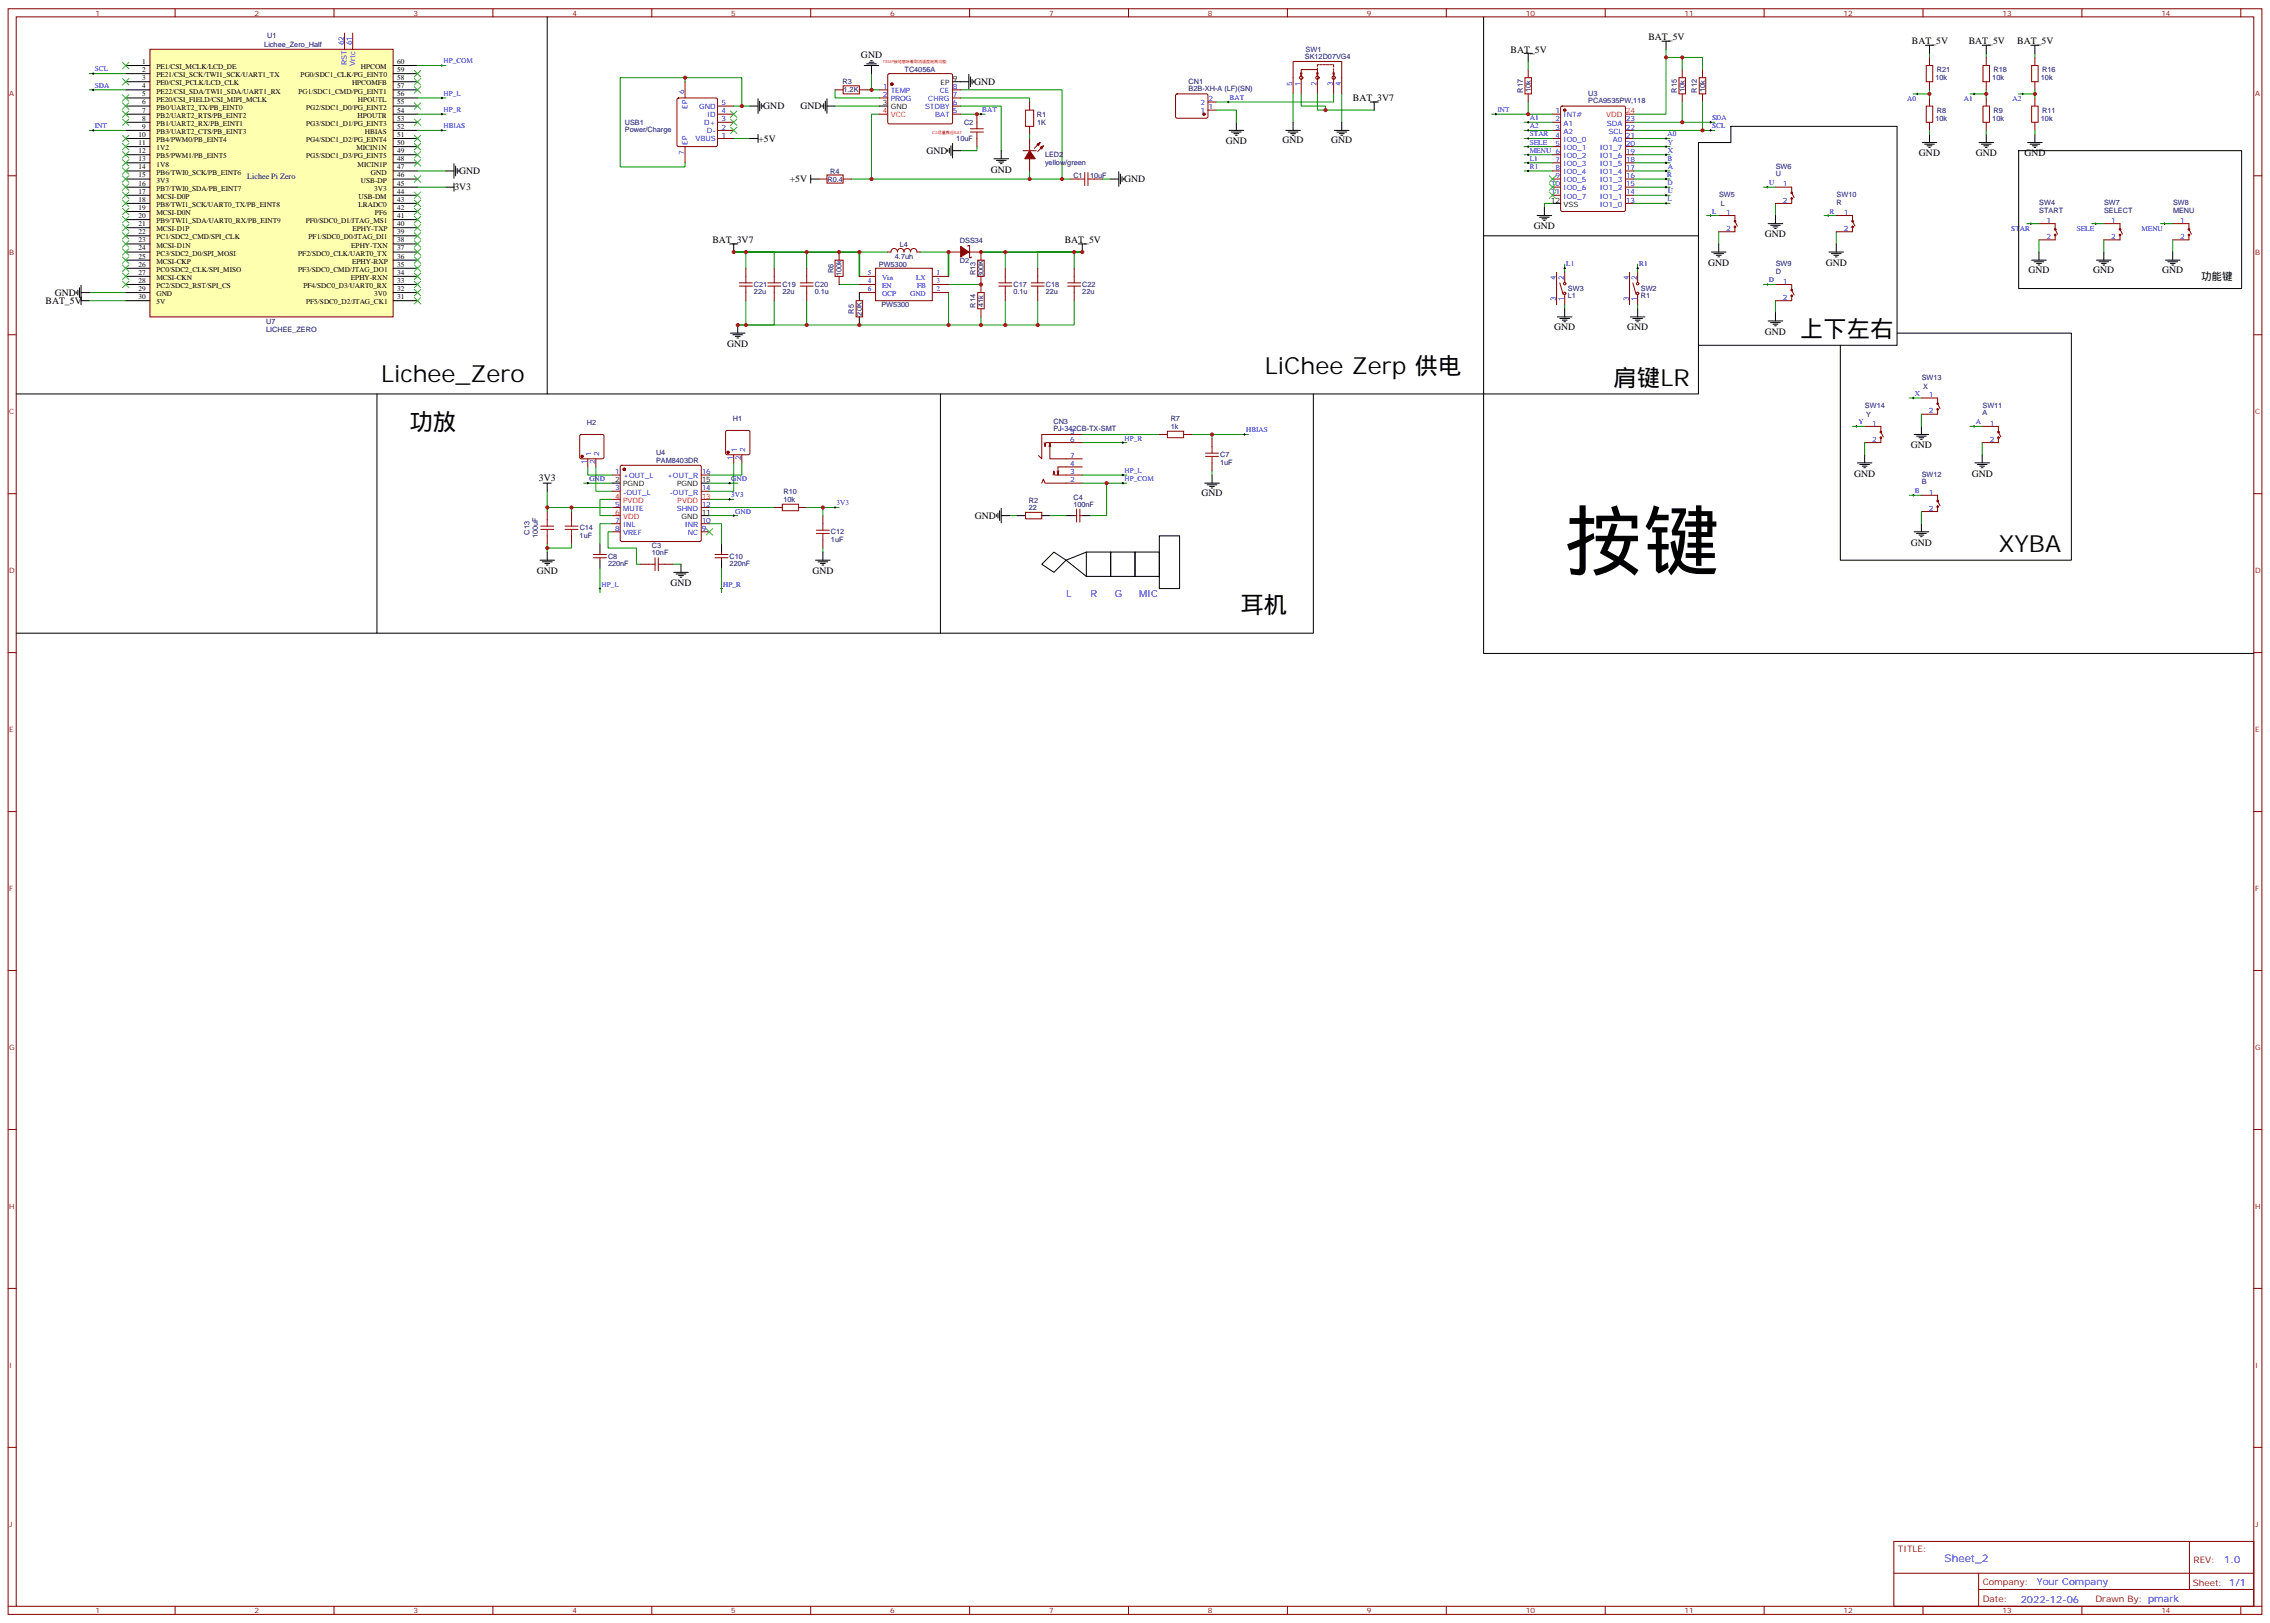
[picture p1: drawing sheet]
<svg xmlns="http://www.w3.org/2000/svg" width="988mm" height="706mm" viewBox="0 0 988 706" stroke-linecap="round" stroke-linejoin="round" font-family="sans-serif">
<defs><g id="words">
<text font-size="33.9" x="680.9" y="247.2">按键</text>
<g font-size="10.2">
<text x="783.2" y="146.7">上下左右</text>
<text x="165.8" y="166.1">Lichee_Zero</text>
<text x="550.3" y="162.6">LiChee Zerp 供电</text>
<text x="702" y="167.9">肩键LR</text>
<text x="178.2" y="187.3">功放</text>
<text x="869.6" y="240.2">XYBA</text>
<text x="539.8" y="266.6">耳机</text>
</g>
<text font-size="4.6" x="957.8" y="122">功能键</text>
<text font-size="4.6" fill="#00f" x="846.2" y="679.6">Sheet_2</text>
<g font-size="4.2">
<text x="717.3" y="17.6">BAT_5V</text>
<text x="657.3" y="22.9">BAT_5V</text>
<text x="832" y="19.4">BAT_5V</text>
<text x="856.7" y="19.4">BAT_5V</text>
<text x="877.8" y="19.4">BAT_5V</text>
<text x="374.6" y="25.3">GND</text>
<text x="423.9" y="37">GND</text>
<text x="332.1" y="47.6">GND</text>
<text x="348.4" y="47.6">GND</text>
<text x="588.7" y="44.1">BAT_3V7</text>
<text x="330" y="61.7">+5V</text>
<text x="533.4" y="62.7">GND</text>
<text x="558.1" y="62.4">GND</text>
<text x="579.3" y="62.4">GND</text>
<text x="403.1" y="66.9">GND</text>
<text x="835" y="67.7">GND</text>
<text x="859.7" y="67.7">GND</text>
<text x="880.9" y="67.7">GND</text>
<text x="199.8" y="75.8">GND</text>
<text x="431.1" y="75.2">GND</text>
<text x="197.7" y="82.9">3V3</text>
<text x="343.6" y="79.3">+5V</text>
<text x="489.1" y="79.2">GND</text>
<text x="667.5" y="99.4">GND</text>
<text x="310" y="105.8">BAT_3V7</text>
<text x="463.3" y="105.8">BAT_5V</text>
<text x="768" y="103.3">GND</text>
<text x="743.3" y="115.6">GND</text>
<text x="794.5" y="115.6">GND</text>
<text x="882.6" y="118.8">GND</text>
<text x="910.9" y="118.8">GND</text>
<text x="940.9" y="118.8">GND</text>
<text x="23.8" y="128.7">GND</text>
<text x="19.8" y="132.2">BAT_5V</text>
<text x="676.3" y="143.5">GND</text>
<text x="708" y="143.5">GND</text>
<text x="768" y="145.6">GND</text>
<text x="316.4" y="151">GND</text>
<text x="831.5" y="195">GND</text>
<text x="234.5" y="209.1">3V3</text>
<text x="806.8" y="207.4">GND</text>
<text x="858" y="207.4">GND</text>
<text x="522.8" y="215.8">GND</text>
<text x="424.2" y="225.7">GND</text>
<text x="831.5" y="237.4">GND</text>
<text x="233.5" y="249.8">GND</text>
<text x="353.5" y="249.8">GND</text>
<text x="291.8" y="255.1">GND</text>
</g>
<g font-size="4.2" fill="#00f">
<text x="463.9" y="259.6">L</text>
<text x="474.5" y="259.6">R</text>
<text x="485.1" y="259.6">G</text>
<text x="495.7" y="259.6">MIC</text>
<text x="967.9" y="679.8">1.0</text>
<text x="886.3" y="689.4">Your Company</text>
<text x="879.3" y="697.2">2022-12-06</text>
</g>
<g font-size="3.9" fill="#800">
<text x="825.9" y="675.1">TITLE:</text>
<text x="954.5" y="679.8">REV:</text>
<text x="862.8" y="689.3">Company:</text>
<text x="954.1" y="690">Sheet: 1/1</text>
<text x="862.8" y="697">Date:</text>
<text x="911.8" y="697.1">Drawn By: pmark</text>
</g>
<text font-size="3.5" fill="#000080" x="107.6" y="77.9">Lichee Pi Zero</text>
<g font-size="3.2" fill="#800">
<text x="41.6" y="6.8">1</text>
<text x="110.8" y="6.8">2</text>
<text x="179.9" y="6.8">3</text>
<text x="249.1" y="6.8">4</text>
<text x="318.2" y="6.8">5</text>
<text x="387.3" y="6.8">6</text>
<text x="456.5" y="6.8">7</text>
<text x="525.6" y="6.8">8</text>
<text x="594.8" y="6.8">9</text>
<text x="663.9" y="6.8">10</text>
<text x="733.1" y="6.8">11</text>
<text x="802.2" y="6.8">12</text>
<text x="871.4" y="6.8">13</text>
<text x="940.5" y="6.8">14</text>
<text x="4.1" y="41.9">A</text>
<text x="981.3" y="41.9">A</text>
<text x="4.1" y="111.1">B</text>
<text x="981.3" y="111.1">B</text>
<text x="4.1" y="180.2">C</text>
<text x="981.3" y="180.2">C</text>
<text x="4.1" y="249.3">D</text>
<text x="981.3" y="249.3">D</text>
<text x="4.1" y="318.5">E</text>
<text x="981.3" y="318.5">E</text>
<text x="4.1" y="387.6">F</text>
<text x="981.3" y="387.6">F</text>
<text x="4.1" y="456.8">G</text>
<text x="981.3" y="456.8">G</text>
<text x="4.1" y="525.9">H</text>
<text x="981.3" y="525.9">H</text>
<text x="4.1" y="595.1">I</text>
<text x="981.3" y="595.1">I</text>
<text x="4.1" y="664.2">J</text>
<text x="981.3" y="664.2">J</text>
<text x="41.6" y="701.8">1</text>
<text x="110.8" y="701.8">2</text>
<text x="179.9" y="701.8">3</text>
<text x="249.1" y="701.8">4</text>
<text x="318.2" y="701.8">5</text>
<text x="387.3" y="701.8">6</text>
<text x="456.5" y="701.8">7</text>
<text x="525.6" y="701.8">8</text>
<text x="594.8" y="701.8">9</text>
<text x="663.9" y="701.8">10</text>
<text x="733.1" y="701.8">11</text>
<text x="802.2" y="701.8">12</text>
<text x="871.4" y="701.8">13</text>
<text x="940.5" y="701.8">14</text>
</g>
<g font-size="3.2" fill="#000080">
<text x="116.3" y="16.6">U1</text>
<text x="115" y="20.4">Lichee_Zero_Half</text>
<text x="568.1" y="22.5">SW1</text>
<text x="567.8" y="25.7">SK12D07VG4</text>
<text x="393.6" y="31.4">TC4056A</text>
<text x="842.2" y="34.9">10k</text>
<text x="842.8" y="31.4">R21</text>
<text x="866.9" y="34.9">10k</text>
<text x="867.5" y="31.4">R18</text>
<text x="888.1" y="34.9">10k</text>
<text x="888.7" y="31.4">R16</text>
<text x="366.6" y="36.7">R3</text>
<text x="367.1" y="40.2">1.2K</text>
<text x="517.2" y="39.8">B2B-XH-A (LF)(SN)</text>
<text x="517.2" y="36.6">CN1</text>
<text x="662.6" y="40.3" transform="rotate(-90 662.6 40.3)">R17</text>
<text x="666.1" y="40" transform="rotate(-90 666.1 40)">10k</text>
<text x="691.1" y="41.7">U3</text>
<text x="729.6" y="40.3" transform="rotate(-90 729.6 40.3)">R15</text>
<text x="733.1" y="40" transform="rotate(-90 733.1 40)">10k</text>
<text x="738.4" y="40.3" transform="rotate(-90 738.4 40.3)">R12</text>
<text x="742" y="40" transform="rotate(-90 742 40)">10k</text>
<text x="691.1" y="44.9">PCA9535PW,118</text>
<text x="451.2" y="50.8">R1</text>
<text x="842.2" y="52.5">10k</text>
<text x="842.8" y="49">R8</text>
<text x="866.9" y="52.5">10k</text>
<text x="867.5" y="49">R9</text>
<text x="888.1" y="52.5">10k</text>
<text x="888.7" y="49">R11</text>
<text x="271.9" y="57.6">Power/Charge</text>
<text x="271.9" y="54.3">USB1</text>
<text x="419.5" y="54.3">C2</text>
<text x="451.3" y="54.3">1K</text>
<text x="416.1" y="61.4">10uF</text>
<text x="454.7" y="71.6">yellow/green</text>
<text x="454.7" y="68.4">LED2</text>
<text x="361.3" y="75.5">R4</text>
<text x="467.1" y="77.3">C1</text>
<text x="474.3" y="77.3">10uF</text>
<text x="772.7" y="76.7">U</text>
<text x="772.7" y="73.5">SW6</text>
<text x="360" y="79.1">R0.4</text>
<text x="748" y="85.8">SW5</text>
<text x="748.7" y="89.7">L</text>
<text x="799.2" y="89">R</text>
<text x="799.2" y="85.8">SW10</text>
<text x="887.4" y="89.4">SW4</text>
<text x="915.6" y="89.4">SW7</text>
<text x="945.6" y="89.4">SW8</text>
<text x="887.4" y="92.5">START</text>
<text x="915.6" y="92.5">SELECT</text>
<text x="945.6" y="92.5">MENU</text>
<text x="391.5" y="107.2">L4</text>
<text x="417.7" y="105.8">DSS34</text>
<text x="389.4" y="112.5">4.7uh</text>
<text x="362.7" y="118.8" transform="rotate(-90 362.7 118.8)">R6</text>
<text x="382.4" y="116.1">PW5300</text>
<text x="417.7" y="114.3">D2</text>
<text x="424.4" y="119.7" transform="rotate(-90 424.4 119.7)">R13</text>
<text x="772.7" y="119">D</text>
<text x="772.7" y="115.8">SW9</text>
<text x="328.1" y="124.9">C21</text>
<text x="340.4" y="124.9">C19</text>
<text x="354.5" y="124.9">C20</text>
<text x="366.2" y="120.2" transform="rotate(-90 366.2 120.2)">100k</text>
<text x="428" y="120.6" transform="rotate(-90 428 120.6)">300K</text>
<text x="441" y="124.9">C17</text>
<text x="455.1" y="124.9">C18</text>
<text x="471" y="124.9">C22</text>
<text x="328.1" y="128.1">22u</text>
<text x="340.4" y="128.1">22u</text>
<text x="354.5" y="128.1">0.1u</text>
<text x="441" y="128.1">0.1u</text>
<text x="455.1" y="128.1">22u</text>
<text x="471" y="128.1">22u</text>
<text x="682.3" y="129.8">L1</text>
<text x="682.3" y="126.7">SW3</text>
<text x="714" y="129.8">R1</text>
<text x="714" y="126.7">SW2</text>
<text x="371.6" y="136.4" transform="rotate(-90 371.6 136.4)">R5</text>
<text x="375.1" y="137.3" transform="rotate(-90 375.1 137.3)">20K</text>
<text x="383.5" y="133.7">PW5300</text>
<text x="424.4" y="133.8" transform="rotate(-90 424.4 133.8)">R14</text>
<text x="428" y="133.5" transform="rotate(-90 428 133.5)">41k</text>
<text x="115.8" y="141.1">U7</text>
<text x="115.8" y="144.3">LICHEE_ZERO</text>
<text x="836.2" y="165.2">SW13</text>
<text x="836.8" y="169">X</text>
<text x="811.5" y="177.6">SW14</text>
<text x="862.7" y="177.6">SW11</text>
<text x="255.4" y="184.7">H2</text>
<text x="318.9" y="183">H1</text>
<text x="458.4" y="184.3">CN3</text>
<text x="509.4" y="183.3">R7</text>
<text x="812.1" y="181.4">Y</text>
<text x="862.7" y="180.7">A</text>
<text x="458.4" y="187.4">PJ-342CB-TX-SMT</text>
<text x="509.4" y="186.5">1k</text>
<text x="285.5" y="201.4">PAM8403DR</text>
<text x="285.5" y="198.1">U4</text>
<text x="530.9" y="202.2">1uF</text>
<text x="530.9" y="198.9">C7</text>
<text x="836.2" y="207.5">SW12</text>
<text x="340.9" y="215.1">R10</text>
<text x="836.2" y="210.7">B</text>
<text x="340.9" y="218.3">10k</text>
<text x="447.7" y="221.8">22</text>
<text x="447.7" y="218.6">R2</text>
<text x="467.1" y="220.4">100nF</text>
<text x="467.1" y="217.3">C4</text>
<text x="230.4" y="232.6" transform="rotate(-90 230.4 232.6)">C13</text>
<text x="252.2" y="233.9">1uF</text>
<text x="252.2" y="230.7">C14</text>
<text x="361.6" y="232.5">C12</text>
<text x="234" y="234.2" transform="rotate(-90 234 234.2)">100uF</text>
<text x="283.6" y="238.4">C3</text>
<text x="361.6" y="235.7">1uF</text>
<text x="264.6" y="243.1">C8</text>
<text x="283.7" y="241.6">10nF</text>
<text x="317.5" y="243.1">C10</text>
<text x="264.6" y="246.2">220nF</text>
<text x="317.5" y="246.2">220nF</text>
</g>
<g font-size="3.2" fill="#00f">
<text x="149.6" y="19.7" transform="rotate(-90 149.6 19.7)">62</text>
<text x="153.1" y="19.7" transform="rotate(-90 153.1 19.7)">61</text>
<text x="151" y="28.5" transform="rotate(-90 151 28.5)">RST</text>
<text x="154.5" y="28.6" transform="rotate(-90 154.5 28.6)">Vrtc</text>
<text x="193" y="27.6">HP_COM</text>
<text x="41.3" y="31.1">SCL</text>
<text x="41.3" y="38.2">SDA</text>
<text x="193" y="41.7">HP_L</text>
<text x="297.7" y="40.9" transform="rotate(-90 297.7 40.9)">6</text>
<text x="384.1" y="38.7">1</text>
<text x="387.6" y="40.5">TEMP</text>
<text x="409" y="40.5">CE</text>
<text x="414.7" y="38.7">8</text>
<text x="562.3" y="37.6" transform="rotate(-90 562.3 37.6)">5</text>
<text x="565.9" y="37.6" transform="rotate(-90 565.9 37.6)">1</text>
<text x="572.9" y="37.6" transform="rotate(-90 572.9 37.6)">2</text>
<text x="580" y="37.6" transform="rotate(-90 580 37.6)">3</text>
<text x="583.5" y="37.6" transform="rotate(-90 583.5 37.6)">4</text>
<text x="299.2" y="47.2" transform="rotate(-90 299.2 47.2)">EP</text>
<text x="304.2" y="47.2">GND</text>
<text x="314" y="45.8">5</text>
<text x="384.1" y="42.3">2</text>
<text x="387.6" y="44">PROG</text>
<text x="402.5" y="47.6">STDBY</text>
<text x="403.9" y="44">CHRG</text>
<text x="414.7" y="45.8">6</text>
<text x="414.7" y="42.3">7</text>
<text x="522.3" y="45.8">2</text>
<text x="525.8" y="47.6">1</text>
<text x="525.8" y="44">2</text>
<text x="535" y="43.5">BAT</text>
<text x="829.9" y="43.9">A0</text>
<text x="854.6" y="43.9">A1</text>
<text x="875.7" y="43.9">A2</text>
<text x="193" y="48.8">HP_R</text>
<text x="307.7" y="50.7">ID</text>
<text x="314" y="52.8">3</text>
<text x="314" y="49.3">4</text>
<text x="406.9" y="51.1">BAT</text>
<text x="414.7" y="49.3">5</text>
<text x="427.4" y="48.7">BAT</text>
<text x="522.3" y="49.3">1</text>
<text x="651.6" y="48.8">INT</text>
<text x="665.7" y="52.3">A1</text>
<text x="676.9" y="49.3">1</text>
<text x="676.9" y="52.8">2</text>
<text x="680.4" y="51.1">INT#</text>
<text x="707.5" y="52.8">23</text>
<text x="745.1" y="52.3">SDA</text>
<text x="41.3" y="55.8">INT</text>
<text x="193" y="55.8">HBIAS</text>
<text x="306.5" y="54.3">D+</text>
<text x="307.6" y="57.8">D-</text>
<text x="314" y="59.9">1</text>
<text x="314" y="56.4">2</text>
<text x="665.7" y="55.8">A2</text>
<text x="665.7" y="59.4">STAR</text>
<text x="676.9" y="56.4">3</text>
<text x="676.9" y="59.9">4</text>
<text x="680.4" y="54.6">A1</text>
<text x="680.4" y="58.1">A2</text>
<text x="699.2" y="54.6">SDA</text>
<text x="699.9" y="58.1">SCL</text>
<text x="707.5" y="59.9">21</text>
<text x="707.5" y="56.4">22</text>
<text x="725.7" y="59.4">A0</text>
<text x="745.1" y="55.8">SCL</text>
<text x="299.2" y="63.1" transform="rotate(-90 299.2 63.1)">EP</text>
<text x="302.7" y="61.3">VBUS</text>
<text x="665.7" y="62.9">SELE</text>
<text x="676.9" y="63.4">5</text>
<text x="680.4" y="61.7">IO0_0</text>
<text x="680.4" y="65.2">IO0_1</text>
<text x="696.1" y="65.2">IO1_7</text>
<text x="701.8" y="61.7">A0</text>
<text x="707.5" y="63.4">20</text>
<text x="725.8" y="62.9">Y</text>
<text x="297.7" y="67.6" transform="rotate(-90 297.7 67.6)">7</text>
<text x="665.7" y="70">L1</text>
<text x="665.7" y="66.4">MENU 6</text>
<text x="676.9" y="70.5">7</text>
<text x="680.4" y="68.7">IO0_2</text>
<text x="696.1" y="68.7">IO1_6</text>
<text x="707.5" y="70.5">18</text>
<text x="707.5" y="67">19</text>
<text x="725.7" y="70">B</text>
<text x="725.7" y="66.4">X</text>
<text x="665.7" y="73.5">R1</text>
<text x="676.9" y="74">8</text>
<text x="676.9" y="77.5">9</text>
<text x="680.4" y="72.2">IO0_3</text>
<text x="680.4" y="75.8">IO0_4</text>
<text x="696.1" y="75.8">IO1_4</text>
<text x="696.1" y="72.2">IO1_5</text>
<text x="707.5" y="77.5">16</text>
<text x="707.5" y="74">17</text>
<text x="725.5" y="77">R</text>
<text x="725.7" y="73.5">A</text>
<text x="674.9" y="81.1">10</text>
<text x="680.4" y="79.3">IO0_5</text>
<text x="680.4" y="82.8">IO0_6</text>
<text x="696.1" y="82.8">IO1_2</text>
<text x="696.1" y="79.3">IO1_3</text>
<text x="707.5" y="81.1">15</text>
<text x="725.7" y="80.5">D</text>
<text x="769.8" y="80.5">U</text>
<text x="775.9" y="81.1">1</text>
<text x="674.9" y="84.6">11</text>
<text x="680.4" y="86.4">IO0_7</text>
<text x="696.1" y="89.9">IO1_0</text>
<text x="696.1" y="86.4">IO1_1</text>
<text x="707.5" y="88.1">13</text>
<text x="707.5" y="84.6">14</text>
<text x="725.7" y="87.6">L</text>
<text x="725.7" y="84.1">U</text>
<text x="775.9" y="88.1">2</text>
<text x="745.1" y="92.9">L</text>
<text x="751.2" y="93.4">1</text>
<text x="796.1" y="92.9">R</text>
<text x="802.3" y="93.4">1</text>
<text x="751.2" y="100.5">2</text>
<text x="802.3" y="100.5">2</text>
<text x="875.2" y="100.4">STAR</text>
<text x="890.5" y="96.9">1</text>
<text x="903.7" y="100.4">SELE</text>
<text x="918.7" y="96.9">1</text>
<text x="931.8" y="100.4">MENU</text>
<text x="948.7" y="96.9">1</text>
<text x="890.5" y="104">2</text>
<text x="918.7" y="104">2</text>
<text x="948.7" y="104">2</text>
<text x="377.6" y="119.5">5</text>
<text x="407.5" y="119.5">1</text>
<text x="681.6" y="115.8">L1</text>
<text x="713.3" y="115.8">R1</text>
<text x="377.6" y="123">4</text>
<text x="383.8" y="121.8">Vin</text>
<text x="383.8" y="125.3">EN</text>
<text x="398.6" y="121.8">LX</text>
<text x="399" y="125.3">FB</text>
<text x="407.5" y="123">3</text>
<text x="677" y="122" transform="rotate(-90 677 122)">4</text>
<text x="680.5" y="122" transform="rotate(-90 680.5 122)">2</text>
<text x="708.7" y="122" transform="rotate(-90 708.7 122)">4</text>
<text x="712.3" y="122" transform="rotate(-90 712.3 122)">2</text>
<text x="769.8" y="122.9">D</text>
<text x="775.9" y="123.4">1</text>
<text x="377.6" y="126.6">6</text>
<text x="383.8" y="128.9">OCP</text>
<text x="396" y="128.9">GND</text>
<text x="407.5" y="126.6">2</text>
<text x="677" y="131.1" transform="rotate(-90 677 131.1)">3</text>
<text x="680.5" y="131.1" transform="rotate(-90 680.5 131.1)">1</text>
<text x="708.7" y="131.1" transform="rotate(-90 708.7 131.1)">3</text>
<text x="712.3" y="131.1" transform="rotate(-90 712.3 131.1)">1</text>
<text x="775.9" y="130.5">2</text>
<text x="833.3" y="172.3">X</text>
<text x="839.4" y="172.8">1</text>
<text x="839.4" y="179.8">2</text>
<text x="808.7" y="184.6">Y</text>
<text x="814.7" y="185.1">1</text>
<text x="859.7" y="184.6">A</text>
<text x="865.8" y="185.1">1</text>
<text x="465.7" y="188.7">5</text>
<text x="489.3" y="191.7">HP_R</text>
<text x="542.2" y="188.1">HBIAS</text>
<text x="320.7" y="196.5" transform="rotate(-90 320.7 196.5)">1</text>
<text x="324.2" y="196.5" transform="rotate(-90 324.2 196.5)">2</text>
<text x="465.7" y="192.2">6</text>
<text x="814.7" y="192.2">2</text>
<text x="865.8" y="192.2">2</text>
<text x="255.4" y="201.8" transform="rotate(-90 255.4 201.8)">1</text>
<text x="257.2" y="198.3" transform="rotate(-90 257.2 198.3)">1</text>
<text x="258.9" y="201.8" transform="rotate(-90 258.9 201.8)">2</text>
<text x="260.7" y="198.3" transform="rotate(-90 260.7 198.3)">2</text>
<text x="318.9" y="200" transform="rotate(-90 318.9 200)">1</text>
<text x="322.4" y="200" transform="rotate(-90 322.4 200)">2</text>
<text x="465.7" y="199.2">7</text>
<text x="465.7" y="202.8">4</text>
<text x="256.5" y="209.3">GND</text>
<text x="267.7" y="206.3">1</text>
<text x="271.2" y="208.1">+OUT_L</text>
<text x="290.3" y="208.1">+OUT_R</text>
<text x="305.3" y="206.3">16</text>
<text x="318.2" y="209.3">GND</text>
<text x="465.7" y="206.3">3</text>
<text x="465.7" y="209.8">2</text>
<text x="489.3" y="209.3">HP_COM</text>
<text x="489.3" y="205.8">HP_L</text>
<text x="267.7" y="213.4">3</text>
<text x="271.2" y="215.1">-OUT_L</text>
<text x="291.4" y="215.1">-OUT_R</text>
<text x="305.3" y="213.4">14</text>
<text x="833.3" y="214.6">B</text>
<text x="839.4" y="215.1">1</text>
<text x="267.7" y="220.4">5</text>
<text x="305.3" y="220.4">12</text>
<text x="318.2" y="216.4">3V3</text>
<text x="364.1" y="219.9">3V3</text>
<text x="267.7" y="227.5">7</text>
<text x="271.2" y="222.2">MUTE</text>
<text x="294.5" y="222.2">SHND</text>
<text x="305.3" y="227.5">10</text>
<text x="320" y="223.4">GND</text>
<text x="839.4" y="222.2">2</text>
<text x="267.7" y="231">8</text>
<text x="271.2" y="229.2">INL</text>
<text x="271.2" y="232.8">VREF</text>
<text x="297.9" y="229.2">INR</text>
<text x="299.3" y="232.8">NC</text>
<text x="305.3" y="231">9</text>
<text x="261.8" y="255.2">HP_L</text>
<text x="314.7" y="255.2">HP_R</text>
</g>
<g font-size="3.2">
<text x="61.9" y="27.8">1</text>
<text x="172.8" y="27.8">60</text>
<text x="61.9" y="31.3">2</text>
<text x="61.9" y="34.9">3</text>
<text x="68.1" y="30.1">PE1/CSI_MCLK/LCD_DE</text>
<text x="68.1" y="33.6">PE21/CSI_SCK/TWI1_SCK/UART1_TX</text>
<text x="130.8" y="33.6">PG0/SDC1_CLK/PG_EINT0</text>
<text x="157" y="30.1">HPCOM</text>
<text x="172.8" y="34.9">58</text>
<text x="172.8" y="31.3">59</text>
<text x="414.7" y="35.2">9</text>
<text x="61.9" y="38.4">4</text>
<text x="61.9" y="41.9">5</text>
<text x="68.1" y="37.2">PE0/CSI_PCLK/LCD_CLK</text>
<text x="68.1" y="40.7">PE22/CSI_SDA/TWI1_SDA/UART1_RX</text>
<text x="129.9" y="40.7">PG1/SDC1_CMD/PG_EINT1</text>
<text x="153.2" y="37.2">HPCOMFB</text>
<text x="172.8" y="41.9">56</text>
<text x="172.8" y="38.4">57</text>
<text x="409.3" y="37">EP</text>
<text x="61.9" y="45.4">6</text>
<text x="68.1" y="44.2">PE20/CSI_FIELD/CSI_MIPI_MCLK</text>
<text x="68.1" y="47.7">PB0/UART2_TX/PB_EINT0</text>
<text x="133.3" y="47.7">PG2/SDC1_D0/PG_EINT2</text>
<text x="155.8" y="44.2">HPOUTL</text>
<text x="172.8" y="45.4">55</text>
<text x="384.1" y="45.8">3</text>
<text x="387.6" y="47.6">GND</text>
<text x="61.9" y="49">7</text>
<text x="61.9" y="52.5">8</text>
<text x="68.1" y="51.3">PB2/UART2_RTS/PB_EINT2</text>
<text x="155.6" y="51.3">HPOUTR</text>
<text x="172.8" y="52.5">53</text>
<text x="172.8" y="49">54</text>
<text x="60.3" y="59.6">10</text>
<text x="61.9" y="56">9</text>
<text x="68.1" y="54.8">PB1/UART2_RX/PB_EINT1</text>
<text x="68.1" y="58.3">PB3/UART2_CTS/PB_EINT3</text>
<text x="133.3" y="54.8">PG3/SDC1_D1/PG_EINT3</text>
<text x="158.8" y="58.3">HBIAS</text>
<text x="172.8" y="59.6">51</text>
<text x="172.8" y="56">52</text>
<text x="60.3" y="63.1">11</text>
<text x="68.1" y="61.8">PB4/PWM0/PB_EINT4</text>
<text x="68.1" y="65.4">1V2</text>
<text x="133.3" y="61.8">PG4/SDC1_D2/PG_EINT4</text>
<text x="155.1" y="65.4">MICIN1N</text>
<text x="172.8" y="63.1">50</text>
<text x="60.3" y="66.6">12</text>
<text x="60.3" y="70.1">13</text>
<text x="68.1" y="68.9">PB5/PWM1/PB_EINT5</text>
<text x="133.3" y="68.9">PG5/SDC1_D3/PG_EINT5</text>
<text x="172.8" y="70.1">48</text>
<text x="172.8" y="66.6">49</text>
<text x="60.3" y="73.7">14</text>
<text x="60.3" y="77.2">15</text>
<text x="68.1" y="72.4">1V8</text>
<text x="68.1" y="76">PB6/TWI0_SCK/PB_EINT6</text>
<text x="155.6" y="72.4">MICIN1P</text>
<text x="161.4" y="76">GND</text>
<text x="172.8" y="77.2">46</text>
<text x="172.8" y="73.7">47</text>
<text x="60.3" y="80.7">16</text>
<text x="68.1" y="79.5">3V3</text>
<text x="68.1" y="83">PB7/TWI0_SDA/PB_EINT7</text>
<text x="157" y="79.5">USB-DP</text>
<text x="162.8" y="83">3V3</text>
<text x="172.8" y="80.7">45</text>
<text x="60.3" y="84.3">17</text>
<text x="60.3" y="87.8">18</text>
<text x="68.1" y="86.5">MCSI-D0P</text>
<text x="156" y="86.5">USB-DM</text>
<text x="172.8" y="87.8">43</text>
<text x="172.8" y="84.3">44</text>
<text x="674.9" y="88.1">12</text>
<text x="680.4" y="89.9">VSS</text>
<text x="60.3" y="91.3">19</text>
<text x="60.3" y="94.8">20</text>
<text x="68.1" y="90.1">PB8/TWI1_SCK/UART0_TX/PB_EINT8</text>
<text x="68.1" y="93.6">MCSI-D0N</text>
<text x="156" y="90.1">LRADC0</text>
<text x="163.2" y="93.6">PF6</text>
<text x="172.8" y="94.8">41</text>
<text x="172.8" y="91.3">42</text>
<text x="60.3" y="98.4">21</text>
<text x="60.3" y="101.9">22</text>
<text x="68.1" y="97.1">PB9/TWI1_SDA/UART0_RX/PB_EINT9</text>
<text x="68.1" y="100.7">MCSI-D1P</text>
<text x="133" y="97.1">PF0/SDC0_D1/JTAG_MS1</text>
<text x="153.4" y="100.7">EPHY-TXP</text>
<text x="172.8" y="101.9">39</text>
<text x="172.8" y="98.4">40</text>
<text x="60.3" y="105.4">23</text>
<text x="68.1" y="104.2">PC1/SDC2_CMD/SPI_CLK</text>
<text x="68.1" y="107.7">MCSI-D1N</text>
<text x="134.3" y="104.2">PF1/SDC0_D0/JTAG_DI1</text>
<text x="152.8" y="107.7">EPHY-TXN</text>
<text x="172.8" y="105.4">38</text>
<text x="60.3" y="108.9">24</text>
<text x="60.3" y="112.5">25</text>
<text x="68.1" y="111.2">PC3/SDC2_D0/SPI_MOSI</text>
<text x="129.8" y="111.2">PF2/SDC0_CLK/UART0_TX</text>
<text x="172.8" y="112.5">36</text>
<text x="172.8" y="108.9">37</text>
<text x="60.3" y="116">26</text>
<text x="60.3" y="119.5">27</text>
<text x="68.1" y="114.8">MCSI-CKP</text>
<text x="68.1" y="118.3">PC0/SDC2_CLK/SPI_MISO</text>
<text x="129.7" y="118.3">PF3/SDC0_CMD/JTAG_DO1</text>
<text x="153.2" y="114.8">EPHY-RXP</text>
<text x="172.8" y="119.5">34</text>
<text x="172.8" y="116">35</text>
<text x="60.3" y="123.1">28</text>
<text x="68.1" y="121.8">MCSI-CKN</text>
<text x="68.1" y="125.3">PC2/SDC2_RST/SPI_CS</text>
<text x="132.1" y="125.3">PF4/SDC0_D3/UART0_RX</text>
<text x="152.7" y="121.8">EPHY-RXN</text>
<text x="172.8" y="123.1">33</text>
<text x="60.3" y="126.6">29</text>
<text x="60.3" y="130.1">30</text>
<text x="68.1" y="128.9">GND</text>
<text x="162.8" y="128.9">3V0</text>
<text x="172.8" y="130.1">31</text>
<text x="172.8" y="126.6">32</text>
<text x="68.1" y="132.4">5V</text>
<text x="133.2" y="132.4">PF5/SDC0_D2/JTAG_CK1</text>
<text x="267.7" y="209.8">2</text>
<text x="305.3" y="209.8">15</text>
<text x="271.2" y="211.6">PGND</text>
<text x="294.7" y="211.6">PGND</text>
<text x="296.6" y="225.7">GND</text>
<text x="305.3" y="223.9">11</text>
</g>
<g font-size="3.2" fill="#f00">
<text x="384.1" y="49.3">4</text>
<text x="387.6" y="51.1">VCC</text>
<text x="699" y="51.1">VDD</text>
<text x="707.5" y="49.3">24</text>
<text x="267.7" y="216.9">4</text>
<text x="271.2" y="218.7">PVDD</text>
<text x="294.9" y="218.7">PVDD</text>
<text x="305.3" y="216.9">13</text>
<text x="267.7" y="223.9">6</text>
<text x="271.2" y="225.7">VDD</text>
</g>
<g font-size="1.8" fill="#f00">
<text x="384.2" y="27.4">TEMP接地意味着取消温度检测功能</text>
<text x="405.7" y="58.5">C2尽量靠近BAT</text>
</g>
</g></defs>
<g fill="none" stroke="#870000" stroke-width=".44">
<path d="M3.5 3.8h980.7v698.5h-980.7zM7.1 7.3h973.6v691.5h-973.6zM76.2 3.8v3.5M145.3 3.8v3.5M214.5 3.8v3.5M283.6 3.8v3.5M352.8 3.8v3.5M421.9 3.8v3.5M491.1 3.8v3.5M560.2 3.8v3.5M629.4 3.8v3.5M698.5 3.8v3.5"/>
<path d="M767.6 3.8v3.5M836.8 3.8v3.5M905.9 3.8v3.5M975.1 3.8v3.5M298.1 35.6v7M363.4 39.1h3.5M373.9 39.1h3.6M382.8 39.1h3.5M386.5 32.2h27.8l.2 21-.2 .5-27.3 .2-.5-.2-.2-21zM414.5 39.1h3.5M565.9 31.7l.3 1.4M566.2 33.8v7.1"/>
<path d="M566.6 31.7l-.4 1.4M572.9 31.7l.4 1.4M573.3 29.6v.7M573.3 33.8v7.1M573.6 31.7l-.3 1.4v-2.8h-7.1v2.8M574 28.2h-.7v.7M574.3 28.2h1.1M575.7 28.2h1.1M577.1 28.2h1.1M578.6 28.2h1M580 28.2h.3v1M580 31.7l.3 1.4"/>
<path d="M580.3 29.9v.7M580.3 31v.7M580.3 33.8v7.1M580.7 31.7l-.4 1.4v-1.1M665 30.3v3.5M732 30.3v3.5M740.8 30.3v3.5M839.6 25v3.5M839.6 35.6v3.5M864.3 25v3.5M864.3 35.6v3.5M885.5 25v3.5"/>
<path d="M885.5 35.6v3.5M294.8 42.8h17.2l.2 20.3-.2 .5-16.7 .2-.5-.3-.2-20.2zM312.2 49.7h7.1M312.2 46.1h7.1M312.2 56.7h7.1M312.2 53.2h7.1M382.8 42.6h3.5M414.5 42.6h3.5M414.5 49.7h3.5M414.5 46.1h3.5M425.1 49.7v3.5M448 44.4v3.5"/>
<path d="M448 55v3.5M511.8 41.1h13.6l.2 9.9-.7 .4h-12.9l-.5-.7v-9.1zM525.6 47.9h3.6M525.6 44.4h3.6M562.7 40.9v-14.2h21.1v14.2M665 40.9v3.5M675.6 49.7h3.5M675.6 56.7h3.5M675.6 53.2h3.5M679.3 46.3l27.3-.2 .7 .5v44.7l-.4 .6-27.1 .1-.6-.5-.1-44.7zM707.3 56.7h3.5M707.3 53.2h3.5"/>
<path d="M732 40.9v3.5M740.8 40.9v3.5M3.5 76.5h3.6M298.1 63.8v7M312.2 60.3h7.1M356.3 77.9h3.5M366.9 77.9h3.5M425.1 60.3v3.5M445.2 65.5h5.6M448 60.3v5.2M448 69.1v5.3M452.6 62l-2.5 2.5"/>
<path d="M454 63.4l-2.4 2.5M465.7 77.9h3.5M476.2 77.9h3.6M675.6 77.9h3.5M675.6 60.3h3.5M675.6 63.8h3.5M675.6 67.3h3.5M675.6 70.8h3.5M675.6 74.4h3.5M707.3 77.9h3.5M707.3 60.3h3.5M707.3 63.8h3.5"/>
<path d="M707.3 67.3h3.5M707.3 70.8h3.5M707.3 74.4h3.5M980.7 76.5h3.5M675.6 81.4h3.5M675.6 84.9h3.5M707.3 81.4h3.5M707.3 84.9h3.5M707.3 88.5h3.5M887.2 97.3h7.1v2.5l1 2.1M915.5 97.3h7v2.5l1.1 2.1M945.4 97.3h7.1v2.5l1.1 2.1"/>
<path d="M324.6 116.7v6.3M336.9 116.7v6.3M351 116.7v6.3M363.4 113.2h3.5v7h-3.5zM365.1 109.6v3.6M381 116.7h24.7v14.1h-24.7zM390.5 109.6a1.41 1.41 0 0 0-1.4-1.5 1.41 1.41 0 0 0-1.4 1.5h-1.4M390.5 109.6a1.41 1.41 0 0 1 1.4-1.5 1.41 1.41 0 0 1 1.4 1.5 1.43 1.43 0 0 1 1.5-1.5 1.43 1.43 0 0 1 1.4 1.5 1.4 1.4 0 0 1 1.4-1.5 1.4 1.4 0 0 1 1.4 1.5M399 109.6h1.4M412.7 109.6h5.3M421.2 107.2v-.4h.7v5.3h.7v-.3M421.6 109.6h5.3v3.6"/>
<path d="M425.4 113.2h2.9v7h-2.9zM437.4 116.7v6.3M451.6 116.7v6.3M467.4 116.7v6.3M677.3 118.5v14.1M680.9 118.5v4.2M709.1 118.5v14.1M712.6 118.5v4.2M894.3 101.9v2.5h-7.1M922.5 101.9v2.5h-7M952.5 101.9v2.5h-7.1M321.7 124.5h5.7"/>
<path d="M321.7 123h5.7M324.6 124.5v6.3M334.1 124.5h5.6M334.1 123h5.6M336.9 124.5v6.3M348.2 124.5h5.6M348.2 123h5.6M351 124.5v6.3M365.1 120.2v3.6M372.5 130.8h2.9v7.1h-2.9zM373.9 120.2h7.1M373.9 123.8h7.1"/>
<path d="M373.9 127.3h7.1M405.7 120.2h7M405.7 123.8h7M405.7 127.3h7M425.4 127.3h2.9v7h-2.9zM426.9 120.2v7.1M426.9 134.3v3.6M434.6 124.5h5.7M434.6 123h5.7M437.4 124.5v6.3M448.7 124.5h5.7M448.7 123h5.7"/>
<path d="M451.6 124.5v6.3M464.6 124.5h5.7M464.6 123h5.7M467.4 124.5v6.3M678.7 123l1.5 5M680.9 128.3v4.3M710.5 123l1.4 5M712.6 128.3v4.3M3.5 145.6h3.6M980.7 145.6h3.5M454.4 192.5l.3 1.8 .4-1.8h15.9M456.5 194.3l.3-1.4v6.7h14.2"/>
<path d="M456.8 192.5l.4 1.8M471 189h-17.7v10.6l-1.4-1.4M527.4 190.8v3.5M3.5 214.8h3.6M453.3 210.2l.7-1.8 .7 1.8h16.3M458.3 206.7l.3-1.8 .4 1.8h12M460 204.9l.4 1.8M471 203.1h-10.6v3.6l.3-1.8M527.4 201.4v3.5M980.7 214.8h3.5M3.5 283.9h3.6M980.7 283.9h3.5"/>
<path d="M3.5 353.1h3.6M980.7 353.1h3.5M3.5 422.2h3.6M980.7 422.2h3.5M3.5 491.3h3.6M980.7 491.3h3.5M3.5 560.5h3.6M980.7 560.5h3.5M3.5 629.6h3.6M980.7 629.6h3.5M824.1 670.6h156.6v28.2h-156.6zM952.7 670.6v20.9"/>
<path d="M3.5 698.8h3.6M76.2 698.8v3.5M145.3 698.8v3.5M214.5 698.8v3.5M283.6 698.8v3.5M352.8 698.8v3.5M421.9 698.8v3.5M491.1 698.8v3.5M560.2 698.8v3.5M629.4 698.8v3.5M698.5 698.8v3.5M767.6 698.8v3.5"/>
<path d="M824.1 684.4h156.5M836.8 698.8v3.5M861 691.5h119.6M861 684.4v14.1M905.9 698.8v3.5M975.1 698.8v3.5M980.7 698.8h3.5"/>
<circle cx="566.2" cy="33.8" r=".71"/>
<circle cx="573.3" cy="33.8" r=".71"/>
<circle cx="580.3" cy="33.8" r=".71"/>
<circle cx="894.3" cy="99.8" r=".35"/>
<circle cx="922.5" cy="99.8" r=".35"/>
<circle cx="952.5" cy="99.8" r=".35"/>
<circle cx="894.3" cy="102.2" r=".35"/>
<circle cx="922.5" cy="102.2" r=".35"/>
<circle cx="952.5" cy="102.2" r=".35"/>
<circle cx="680.9" cy="127.6" r=".53"/>
<circle cx="680.9" cy="123.4" r=".53"/>
<circle cx="712.6" cy="127.6" r=".53"/>
<circle cx="712.6" cy="123.4" r=".53"/>
</g>
<g fill="none" stroke="#008700" stroke-width=".44">
<path d="M298.1 35.6v-1.8h-28.2v38.8h28.2v-1.8M298.1 33.8h24.7v12.3M363.4 39.1v3.5h19.4M377.5 39.1h5.3M379.2 32v7.1M418 39.1h44.1v38.8M665 26.7v3.6M725 21.4v28.3h-14.2M725 25h15.8v5.3M732 25v5.3M839.6 23.2v1.8M864.3 23.2v1.8"/>
<path d="M885.5 23.2v1.8M319.3 46.1h7M363.4 46.1h19.4M382.8 49.7h-3.6v28.2h86.5M418 42.6h30v1.8M418 49.7h10.6M418 46.1h17.7v19.4M448 58.5v1.8M529.2 47.9h8.8v5.3M562.7 40.9v12.3M566.2 40.9v5.2h10.6v1.8M573.3 40.9v7h24.7"/>
<path d="M580.3 40.9v3.5h-51.1M583.8 40.9v12.3M649.1 49.7h26.5M663.2 53.2h12.4M663.2 56.7h12.4M665 44.4v5.3M710.8 53.2h35.3M710.8 56.7h35.3M732 44.4v8.8M740.8 44.4v12.3M832.6 40.9h7M857.2 40.9h7.1"/>
<path d="M878.4 40.9h7.1M319.3 60.3h7M370.4 77.9h8.8M425.1 63.8v1.7h-7.1M448 74.4v3.5M479.8 77.9h3.5M663.2 60.3h12.4M663.2 63.8h12.4M663.2 67.3h12.4M663.2 70.8h12.4M663.2 74.4h12.4M710.8 60.3h15.9"/>
<path d="M710.8 67.3h15.9M710.8 74.4h15.9M710.8 77.9h15.9M710.8 63.8h15.9M710.8 70.8h15.9M675.6 88.5h-3.6v1.7M710.8 84.9h15.9M710.8 81.4h15.9M710.8 88.5h15.9M319.3 109.6h17.6v7.1M324.6 109.6v7.1M351 109.6v7.1"/>
<path d="M373.9 109.6h12.4M400.4 109.6h12.3M437.4 109.6v7.1M467.4 109.6v7.1M471 109.6h-19.4v7.1M680.9 114.9v3.6M712.6 114.9v3.6M887.2 104.4v5.2M915.5 104.4v5.2M945.4 104.4v5.2M324.6 130.8v10.6M336.9 130.8v10.6h-15.9h91.7"/>
<path d="M351 130.8v10.6M365.1 123.8h8.8M412.7 127.3v14.1h14.2v-3.5M412.7 123.8h14.2M437.4 130.8v10.6M451.6 130.8v10.6M467.4 130.8v10.6h-40.5M471 192.5h19.4M471 189h33.5M518.6 189h24.7M527.4 189v1.8M471 210.2h19.4"/>
<path d="M471 206.7h19.4M481.5 210.2v14.1h-5.3M527.4 204.9v1.8M439.2 224.3h3.5"/>
</g>
<g fill="none" stroke="#000" stroke-width=".44">
<path d="M238.1 7.3v164.1h-231M645.6 7.3v164.1h-407.5M723.2 17.9h3.5M725 17.9v3.5M837.8 19.7h3.6M839.6 19.7v3.5M862.5 19.7h3.6M864.3 19.7v3.5M883.7 19.7h3.5M885.5 19.7v3.5M376.1 28.5h6.3M377.1 27.8h4.3"/>
<path d="M378.2 27.1h2.1M378.9 26.4h.7M379.2 28.5v3.5M414.5 35.6h7.1M421.6 32.4v6.3M422.3 33.4v4.3M423 34.5v2.1M423.7 35.2v.7M663.2 23.2h3.5M665 23.2v3.5M326.3 46.1h3.5M329.8 43v6.3"/>
<path d="M329.8 58.5v3.5M330.6 44v4.3M331.3 45.1v2.1M332 45.8v.7M357.7 45.8v.7M358.4 45.1v2.1M359.1 44v4.3M359.8 46.1h3.6M359.8 43v6.3M382.8 46.1h3.5M426.5 49.7h.7M426.9 49.3v.7"/>
<path d="M534.1 44.4h.7M534.5 44v.7M534.8 56.7h6.4M535.9 57.4h4.2M536.9 58.1h2.1M537.6 58.8h.7M538 53.2v3.5M559.5 56.7h6.4M560.6 57.4h4.2M561.6 58.1h2.1M562.3 58.8h.7M562.7 53.2v3.5"/>
<path d="M580.7 56.7h6.3M581.7 57.4h4.3M582.8 58.1h2.1M583.5 58.8h.7M583.8 53.2v3.5M596.2 44.4h3.5M598 44.4v3.5M650.5 49.7h.7M650.9 49.3v.7M664.6 56.7h.7M664.6 53.2h.7M665 52.8v.8"/>
<path d="M665 56.4v.7M665 59.9v.7M725 59.9v.7M744 56.7h.7M744 53.2h.7M744.4 52.8v.8M744.4 56.4v.7M834 40.9h.7M834.3 40.5v.7M839.6 58.5v3.5M858.7 40.9h.7M859 40.5v.7"/>
<path d="M864.3 58.5v3.5M879.8 40.9h.7M880.2 40.5v.7M885.5 58.5v3.5M326.3 60.3h3.5M352.8 77.9h3.5M352.8 76.1v3.6M412.4 65.2v.7M413.1 64.5v2.1M413.8 63.4v4.3M414.5 65.5h3.5M414.5 62.4v6.3"/>
<path d="M432.5 69.1h6.4M433.6 69.8h4.2M434.6 70.5h2.1M435.3 71.2h.7M435.7 65.5v3.6M483.3 77.9h3.5M486.8 74.7v6.4M487.5 75.8v4.2M488.2 76.8v2.2M488.9 77.5v.7M664.6 60.3h.7M664.6 74.4h.7"/>
<path d="M664.6 67.3h.7M664.6 70.8h.7M664.6 63.8h.7M665 63.4v.7M665 67v.7M665 70.5v.7M665 74v.7M724.6 77.9h.7M724.6 60.3h.7M724.6 74.4h.7M724.6 67.3h.7M724.6 70.8h.7"/>
<path d="M725 67v.7M725 70.5v.7M725 74v.7M725 77.5v.7M836.4 62h6.4M837.5 62.7h4.2M838.6 63.4h2.1M839.3 64.1h.7M861.1 62h6.4M862.2 62.7h4.2M863.2 63.4h2.2M864 64.1h.7"/>
<path d="M882.3 62h6.3M883.4 62.7h4.2M884.4 63.4h2.1M885.1 64.1h.7M668.9 93.8h6.3M669.9 94.5h4.3M671 95.2h2.1M671.7 95.9h.7M672 90.2v3.6M675.6 88.5h3.5M724.6 88.5h.7M724.6 81.4h.7"/>
<path d="M724.6 84.9h.7M725 81.1v.7M725 84.6v.7M725 88.1v.7M744 93.8h.7M744.4 93.4v.7M768.7 81.4h.7M769.1 81.1v.7M795.2 93.8h.7M795.5 93.4v.7M883.4 97.3h.7M883.7 96.9v.7"/>
<path d="M911.6 97.3h.7M911.9 96.9v.7M941.6 97.3h.7M941.9 96.9v.7M317.5 106.1h3.5M319.3 106.1v3.5M469.2 106.1h3.5M471 106.1v3.5M884.1 113.2h6.3M885.1 113.9h4.3M886.2 114.6h2.1M886.9 115.3h.7"/>
<path d="M887.2 109.6v3.6M912.3 113.2h6.3M913.3 113.9h4.3M914.4 114.6h2.1M915.1 115.3h.7M915.5 109.6v3.6M942.3 113.2h6.3M943.3 113.9h4.3M944.4 114.6h2.1M945.1 115.3h.7M945.4 109.6v3.6M373.9 127.3v3.5"/>
<path d="M373.9 137.9v3.5M768.7 123.8h.7M769.1 123.4v.7M317.9 144.9h6.3M318.9 145.6h4.2M320 146.3h2.1M320.7 147h.7M321 141.4v3.5M164 171.4v104h-156.9M409.2 171.4v104h-245.2M571.5 171.4v104h-162.3M832.2 173.1h.7"/>
<path d="M832.6 172.8v.7M488.2 192.5h.7M488.6 192.2v.7M541.2 189h.7M541.5 188.7v.7M807.5 185.5h.7M807.9 185.1v.7M858.7 185.5h.7M859 185.1v.7M488.2 210.2h.7M488.2 206.7h.7M488.6 206.3v.7"/>
<path d="M488.6 209.8v.7M524.2 210.2h6.4M525.3 210.9h4.2M526.3 211.6h2.2M527 212.3h.8M527.4 206.7v3.5M832.2 215.5h.7M832.6 215.1v.7M433.6 223.9v.7M434.3 223.2v2.2M435 222.2v4.2M435.7 221.1v6.4"/>
<path d="M435.7 224.3h3.5M504.5 233.1h8.8v22.9h-8.8zM453.3 245.5l5.3-5.3 5.3 3.5-5.3 5.3zM472.7 240.2h10.6v10.6h-10.6zM472.7 240.2l-8.8 3.5 8.8 7.1M483.3 240.2h10.6v10.6h-10.6zM493.9 240.2h10.6v10.6h-10.6z"/>
</g>
<g fill="none" stroke="#a10000" stroke-width=".44">
<path d="M366.9 37.3h7v3.6h-7zM663.6 33.8h2.8v7.1h-2.8zM730.6 33.8h2.8v7.1h-2.8zM739.4 33.8h2.8v7.1h-2.8zM838.2 28.5h2.8v7.1h-2.8zM862.9 28.5h2.8v7.1h-2.8zM884.1 28.5h2.8v7.1h-2.8zM422.3 56h5.6M422.3 57.4h5.6M425.1 53.2v2.8M425.1 57.4v2.9M446.3 47.9h3.5v7.1h-3.5z"/>
<path d="M359.8 76.1h7.1v3.6h-7.1zM469.2 77.9h2.8M472 75.1v5.6M473.4 75.1v5.6M473.4 77.9h2.8M524.6 198.5h5.6M524.6 197.1h5.6M527.4 194.3v2.8M527.4 198.5v2.9"/>
</g>
<g fill="#870000" stroke="#870000" stroke-width=".44">
<path d="M448 65.5l2.5 3.6h-4.6z"/>
<path d="M452.6 64.1l1.4-.7-.7 1.4z"/>
<path d="M451.2 62.7l1.4-.7-.7 1.4z"/>
<path d="M418 107.2l3.6 2.4-3.6 2.2z"/>
<circle cx="388.1" cy="36.6" r=".53"/>
<circle cx="523.9" cy="49.7" r=".53"/>
<circle cx="680.9" cy="47.9" r=".53"/>
</g>
<path d="M382.8 49.7h3.5M707.3 49.7h3.5" fill="none" stroke="#f00" stroke-width=".44"/>
<path d="M317.9 48.3l2.8 2.8M317.9 51.8l2.8 2.8M317.9 55.3l2.8 2.8M320.7 48.3l-2.8 2.8M320.7 51.8l-2.8 2.8M320.7 55.3l-2.8 2.8M674.2 76.5l2.8 2.8M677 76.5l-2.8 2.8M674.2 80l2.8 2.8M674.2 83.5l2.8 2.9M677 80l-2.8 2.8M677 83.5l-2.8 2.9" fill="none" stroke="#3c3" stroke-width=".44"/>
<path d="M319.3 109.6h54.6v10.6M412.7 109.6v10.6M426.9 109.6h44.1" fill="none" stroke="#008700" stroke-width=".71"/>
<path d="M65.2 21.5h105.9v116.4h-105.9z" fill="#ffffb0" stroke="#800000" stroke-width=".44"/>
<g fill="none" stroke="#000" stroke-width=".44">
<path d="M40.2 32h.7M40.2 39.1h.7M40.6 31.7v.7M40.6 38.7v.7M54.7 28.5h10.6M54.7 32h10.6M54.7 35.6h10.6M54.7 39.1h10.6M171.1 28.5h10.6M171.1 32h10.6M171.1 35.6h10.6M171.1 39.1h10.6"/>
<path d="M191.9 28.5h.7M192.3 28.2v.7M40.2 56.7h.7M40.6 56.4v.7M54.7 42.6h10.6M54.7 46.1h10.6M54.7 49.7h10.6M54.7 53.2h10.6M54.7 56.7h10.6M171.1 42.6h10.6M171.1 46.1h10.6M171.1 49.7h10.6"/>
<path d="M171.1 53.2h10.6M171.1 56.7h10.6M191.9 42.6h.7M191.9 49.7h.7M191.9 56.7h.7M192.3 42.3v.7M192.3 49.3v.7M192.3 56.4v.7M54.7 60.3h10.6M54.7 63.8h10.6M54.7 67.3h10.6M54.7 70.8h10.6"/>
<path d="M54.7 74.4h10.6M54.7 77.9h10.6M171.1 60.3h10.6M171.1 63.8h10.6M171.1 67.3h10.6M171.1 70.8h10.6M171.1 74.4h10.6M171.1 77.9h10.6M194 74.4h3.6M197.6 71.2v6.3M197.6 79.7v3.5M198.3 72.2v4.3"/>
<path d="M199 73.3v2.1M199.7 74v.7M724.6 63.8h.7M725 63.4v.7M739.1 62h14.1v-7h72.3v95.2h-86.4zM878.4 65.5h97v60h-97zM54.7 81.4h10.6M54.7 84.9h10.6M54.7 88.5h10.6M54.7 92h10.6M54.7 95.5h10.6M54.7 99.1h10.6"/>
<path d="M171.1 81.4h10.6M171.1 84.9h10.6M171.1 88.5h10.6M171.1 92h10.6M171.1 95.5h10.6M171.1 99.1h10.6M194 81.4h3.6M769.4 97.3h6.4M770.5 98h4.2M771.5 98.7h2.1M772.2 99.4h.7M772.6 93.8v3.5"/>
<path d="M54.7 102.6h10.6M54.7 106.1h10.6M54.7 109.6h10.6M54.7 113.2h10.6M54.7 116.7h10.6M171.1 102.6h10.6M171.1 106.1h10.6M171.1 109.6h10.6M171.1 113.2h10.6M171.1 116.7h10.6M645.6 102.6h93.5M680.5 116.7h.7"/>
<path d="M680.9 116.3v.8M712.3 116.7h.7M712.6 116.3v.8M744.7 109.6h6.4M745.8 110.3h4.2M746.8 111.1h2.1M747.5 111.8h.7M747.9 106.1v3.5M795.9 109.6h6.3M796.9 110.3h4.3M798 111.1h2.1M798.7 111.8h.7"/>
<path d="M799 106.1v3.5M33.2 126.9v.7M33.9 126.2v2.1M34.6 125.2v4.2M35.3 127.3h3.5M35.3 130.8h3.5M35.3 124.1v8.5M54.7 120.2h10.6M54.7 123.8h10.6M54.7 127.3h10.6M54.7 130.8h10.6M171.1 120.2h10.6"/>
<path d="M171.1 123.8h10.6M171.1 127.3h10.6M171.1 130.8h10.6M677.7 137.9h6.3M678.7 138.6h4.3M679.8 139.3h2.1M680.5 140h.7M680.9 134.3v3.6M709.4 137.9h6.4M710.5 138.6h4.2M711.6 139.3h2.1M712.3 140h.7"/>
<path d="M712.6 134.3v3.6M769.4 139.6h6.4M772.6 136.1v3.5M739.1 150.2v21.2h-93.5v112.9h335.1M770.5 140.3h4.2M771.5 141h2.1M772.2 141.7h.7M825.5 144.9h75.8v98.8h-100.5v-93.5M811.4 197.8v3.6M832.9 189h6.4M834 189.7h4.2M835 190.4h2.1"/>
<path d="M835.7 191.1h.7M836.1 185.5v3.5M862.5 197.8v3.6M236.4 210.2h3.5M238.1 210.2v3.5M255.4 210.2h.7M255.8 209.8v.7M266.3 210.2h3.6M305.2 210.2h3.5M317.1 210.2h.8M317.1 217.2h.8M317.5 209.8v.7"/>
<path d="M317.5 216.9v.7M808.2 201.4h6.4M809.3 202.1h4.2M810.3 202.8h2.1M811 203.5h.7M859.4 201.4h6.3M860.4 202.1h4.3M861.5 202.8h2.1M862.2 203.5h.7M261.1 236.6v3.6M305.2 224.3h3.5M314 236.6v3.6"/>
<path d="M318.9 224.3h.7M319.3 223.9v.7M363 220.8h.7M363.4 220.4v.7M442.7 224.3h3.6M453.3 224.3h3.5M463.9 224.3h3.5M471 224.3h3.5M832.9 231.4h6.4M834 232.1h4.2M835 232.8h2.1M835.7 233.5h.7"/>
<path d="M836.1 227.8v3.6M234.9 243.7h6.4M236 244.4h4.2M237.1 245.1h2.1M237.8 245.8h.7M238.1 240.2v3.5M260.7 256h.7M261.1 243.7v3.5M261.1 255.7v.7M293.2 249h6.3M294.2 249.7h4.2M295.3 250.4h2.1"/>
<path d="M296 251.1h.7M296.3 245.5v3.5M313.6 256h.7M314 243.7v3.5M314 255.7v.7M354.9 243.7h6.3M356 244.4h4.2M357 245.1h2.1M357.7 245.8h.7M358.1 240.2v3.5"/>
</g>
<g fill="none" stroke="#870000" stroke-width=".44">
<path d="M149.9 14.4v7M153.5 14.4v7M839.6 42.6v3.5M839.6 53.2v3.5M864.3 42.6v3.5M864.3 53.2v3.5M885.5 42.6v3.5M885.5 53.2v3.5M747.9 93.8h7v2.4l1.1 2.2M754.9 98.4v2.4h-7M772.6 81.4h7v2.5l1.1 2.1M779.6 86v2.5h-7"/>
<path d="M799 93.8h7.1v2.4l1.1 2.2M806.1 98.4v2.4h-7.1M772.6 123.8h7v2.4l1.1 2.1M779.6 128.3v2.5h-7M836.1 173.1h7v2.5l1.1 2.1M843.1 177.7v2.5h-7M252.5 189.2h10.1l.2 9.7-.2 .5-9.7 .2-.5-.2-.2-9.7zM255.8 199.6v3.5M259.3 199.6v3.5M316 187.5h10.1l.2 9.6-.2 .5-9.7 .2-.5-.2-.2-9.6zM319.3 197.8v3.6M322.8 197.8v3.6"/>
<path d="M504.5 189h3.5M515.1 189h3.5M811.4 185.5h7v2.5l1.1 2.1M818.4 190.1v2.4h-7M862.5 185.5h7.1v2.5l1.1 2.1M869.6 190.1v2.4h-7.1M266.3 206.7h3.6M266.3 213.7h3.6M270.1 202.6h34.8l.3 32.3-.3 .5-34.3 .2-.5-.2-.2-32.3zM305.2 206.7h3.5M305.2 213.7h3.5M836.1 215.5h7v2.4l1.1 2.2"/>
<path d="M238.1 222.5v3.6M238.1 233.1v3.5M248.7 222.5v3.6M248.7 233.1v3.5M266.3 220.8h3.6M266.3 227.8h3.6M266.3 231.4h3.6M305.2 220.8h3.5M305.2 227.8h3.5M305.2 231.4h3.5M336.9 220.8h3.5M347.5 220.8h3.5"/>
<path d="M358.1 224.3v3.5M358.1 234.9v3.5M446.3 222.9h7v2.8h-7zM467.4 224.3h1.1M468.5 221.5v5.6M469.9 221.5v5.6M469.9 224.3h1.1M843.1 220.1v2.4h-7M258.2 242.6h5.7M258.2 241.2h5.7M261.1 240.2v1M261.1 242.6v1.1"/>
<path d="M278.7 245.5h3.5M289.3 245.5h3.5M311.1 242.6h5.7M311.1 241.2h5.7M314 240.2v1M314 242.6v1.1"/>
<circle cx="754.9" cy="98.7" r=".35"/>
<circle cx="754.9" cy="96.2" r=".35"/>
<circle cx="779.6" cy="86.4" r=".35"/>
<circle cx="779.6" cy="83.9" r=".35"/>
<circle cx="806.1" cy="98.7" r=".35"/>
<circle cx="806.1" cy="96.2" r=".35"/>
<circle cx="779.6" cy="128.7" r=".35"/>
<circle cx="779.6" cy="126.2" r=".35"/>
<circle cx="843.1" cy="175.6" r=".35"/>
<circle cx="843.1" cy="178.1" r=".35"/>
<circle cx="818.4" cy="188" r=".35"/>
<circle cx="818.4" cy="190.4" r=".35"/>
<circle cx="869.6" cy="190.4" r=".35"/>
<circle cx="869.6" cy="188" r=".35"/>
<circle cx="843.1" cy="217.9" r=".35"/>
<circle cx="843.1" cy="220.4" r=".35"/>
</g>
<g fill="none" stroke="#008700" stroke-width=".44">
<path d="M38.8 32h15.9M38.8 39.1h15.9M181.7 28.5h12.3M839.6 39.1v3.5M864.3 39.1v3.5M885.5 39.1v3.5M38.8 56.7h15.9M181.7 42.6h12.3M181.7 49.7h12.3M181.7 56.7h12.3M839.6 56.7v1.8M864.3 56.7v1.8"/>
<path d="M885.5 56.7v1.8M181.7 74.4h12.3M181.7 81.4h12.3M742.6 93.8h5.3M767.3 81.4h5.3M772.6 88.5v5.3M793.7 93.8h5.3M881.9 97.3h5.3M910.2 97.3h5.3M940.2 97.3h5.2M747.9 100.8v5.3M799 100.8v5.3"/>
<path d="M38.8 130.8h15.9M38.8 127.3h15.9M680.9 132.6v1.7M712.6 132.6v1.7M767.3 123.8h5.3M772.6 130.8v5.3M830.8 173.1h5.3M806.1 185.5h5.3M811.4 192.5v5.3M836.1 180.2v5.3M857.2 185.5h5.3M862.5 192.5v5.3"/>
<path d="M238.1 213.7v8.8M254 210.2h12.3M255.8 203.1v3.6h10.5M259.3 203.1v10.6h7M266.3 217.2h-5.2v7.1h5.2M308.7 217.2h10.6M308.7 210.2h12.3M319.3 201.4v12.3h-10.6M322.8 201.4v5.3h-14.1M830.8 215.5h5.3M238.1 236.6v3.6M238.1 220.8h28.2"/>
<path d="M248.7 236.6v1.8h-10.6M248.7 220.8v1.7M266.3 231.4h-1.7v7h12.3v7.1h1.8M266.3 227.8h-5.2v8.8M308.7 227.8h5.3v8.8M308.7 224.3h12.3M308.7 220.8h28.2M351 220.8h14.1M358.1 220.8v3.5M358.1 238.4v1.8M456.8 224.3h7.1M474.5 224.3h1.7"/>
<path d="M836.1 222.5v5.3M261.1 247.2v10.6M292.8 245.5h3.5M314 247.2v10.6"/>
</g>
<g fill="none" stroke="#3c3" stroke-width=".44">
<path d="M53.3 27.1l2.8 2.8M53.3 34.1l2.8 2.9M56.1 27.1l-2.8 2.8M56.1 34.1l-2.8 2.9M180.3 30.6l2.8 2.8M180.3 37.7l2.8 2.8M180.3 34.1l2.8 2.9M183.1 30.6l-2.8 2.8M183.1 37.7l-2.8 2.8M183.1 34.1l-2.8 2.9M53.3 41.2l2.8 2.8M53.3 44.7l2.8 2.9"/>
<path d="M53.3 48.3l2.8 2.8M53.3 51.8l2.8 2.8M53.3 58.8l2.8 2.9M56.1 41.2l-2.8 2.8M56.1 44.7l-2.8 2.9M56.1 48.3l-2.8 2.8M56.1 51.8l-2.8 2.8M56.1 58.8l-2.8 2.9M180.3 44.7l2.8 2.9M180.3 51.8l2.8 2.8M180.3 58.8l2.8 2.9M183.1 44.7l-2.8 2.9"/>
<path d="M183.1 51.8l-2.8 2.8M183.1 58.8l-2.8 2.9M53.3 62.4l2.8 2.8M53.3 65.9l2.8 2.8M53.3 69.4l2.8 2.8M53.3 73l2.8 2.8M53.3 76.5l2.8 2.8M56.1 62.4l-2.8 2.8M56.1 65.9l-2.8 2.8M56.1 69.4l-2.8 2.8M56.1 73l-2.8 2.8M56.1 76.5l-2.8 2.8"/>
<path d="M180.3 62.4l2.8 2.8M180.3 65.9l2.8 2.8M180.3 69.4l2.8 2.8M180.3 76.5l2.8 2.8M183.1 62.4l-2.8 2.8M183.1 65.9l-2.8 2.8M183.1 69.4l-2.8 2.8M183.1 76.5l-2.8 2.8M53.3 80l2.8 2.8M53.3 83.5l2.8 2.9M53.3 87.1l2.8 2.8M53.3 90.6l2.8 2.8"/>
<path d="M53.3 94.1l2.8 2.8M53.3 97.6l2.8 2.9M56.1 80l-2.8 2.8M56.1 83.5l-2.8 2.9M56.1 87.1l-2.8 2.8M56.1 90.6l-2.8 2.8M56.1 94.1l-2.8 2.8M56.1 97.6l-2.8 2.9M180.3 83.5l2.8 2.9M180.3 87.1l2.8 2.8M180.3 90.6l2.8 2.8M180.3 97.6l2.8 2.9"/>
<path d="M180.3 94.1l2.8 2.8M183.1 83.5l-2.8 2.9M183.1 87.1l-2.8 2.8M183.1 90.6l-2.8 2.8M183.1 97.6l-2.8 2.9M183.1 94.1l-2.8 2.8M53.3 101.2l2.8 2.8M53.3 104.7l2.8 2.8M53.3 108.2l2.8 2.9M53.3 111.8l2.8 2.8M53.3 115.3l2.8 2.8M53.3 118.8l2.8 2.8"/>
<path d="M56.1 101.2l-2.8 2.8M56.1 104.7l-2.8 2.8M56.1 108.2l-2.8 2.9M56.1 111.8l-2.8 2.8M56.1 115.3l-2.8 2.8M56.1 118.8l-2.8 2.8M180.3 104.7l2.8 2.8M180.3 111.8l2.8 2.8M180.3 118.8l2.8 2.8M180.3 101.2l2.8 2.8M180.3 108.2l2.8 2.9M180.3 115.3l2.8 2.8"/>
<path d="M183.1 104.7l-2.8 2.8M183.1 111.8l-2.8 2.8M183.1 118.8l-2.8 2.8M183.1 101.2l-2.8 2.8M183.1 108.2l-2.8 2.9M183.1 115.3l-2.8 2.8M53.3 122.3l2.8 2.9M56.1 122.3l-2.8 2.9M180.3 125.9l2.8 2.8M180.3 122.3l2.8 2.9M180.3 129.4l2.8 2.8M183.1 125.9l-2.8 2.8"/>
<path d="M183.1 122.3l-2.8 2.9M183.1 129.4l-2.8 2.8M307.3 229.9l2.8 2.9M310.1 229.9l-2.8 2.9"/>
</g>
<g fill="#870000" stroke="#870000" stroke-width=".44">
<circle cx="271.6" cy="204.2" r=".53"/>
<circle cx="316.8" cy="196.8" r=".53"/>
<circle cx="253.3" cy="198.5" r=".53"/>
</g>
<path d="M266.3 217.2h3.6M305.2 217.2h3.5M266.3 224.3h3.6" fill="none" stroke="#f00" stroke-width=".44"/>
<g fill="none" stroke="#a10000" stroke-width=".44">
<path d="M838.2 46.1h2.8v7.1h-2.8zM862.9 46.1h2.8v7.1h-2.8zM884.1 46.1h2.8v7.1h-2.8zM508 187.6h7.1v2.8h-7.1zM340.4 219.4h7.1v2.8h-7.1zM235.3 230.3h5.6M235.3 228.9h5.6M238.1 226.1v2.8M238.1 230.3v2.8M245.9 230.3h5.6M245.9 228.9h5.6M248.7 226.1v2.8"/>
<path d="M248.7 230.3v2.8M355.2 232.1h5.7M355.2 230.6h5.7M358.1 227.8v2.8M358.1 232.1v2.8M282.2 245.5h2.8M285 242.6v5.7M286.5 245.5h2.8M286.5 242.6v5.7"/>
</g>
<g fill="#c00">
<circle cx="379.2" cy="77.9" r=".88"/>
<circle cx="462.1" cy="77.9" r=".88"/>
<circle cx="448" cy="77.9" r=".88"/>
<circle cx="379.2" cy="39.1" r=".88"/>
<circle cx="322.8" cy="46.1" r=".88"/>
<circle cx="298.1" cy="33.8" r=".88"/>
<circle cx="425.1" cy="49.7" r=".88"/>
<circle cx="451.6" cy="141.4" r=".88"/>
<circle cx="467.4" cy="109.6" r=".88"/>
<circle cx="321" cy="141.4" r=".88"/>
<circle cx="324.6" cy="141.4" r=".88"/>
<circle cx="324.6" cy="109.6" r=".88"/>
<circle cx="412.8" cy="109.6" r=".88"/>
<circle cx="373.9" cy="109.6" r=".88"/>
<circle cx="365.1" cy="109.6" r=".88"/>
<circle cx="351" cy="109.6" r=".88"/>
<circle cx="351" cy="141.4" r=".88"/>
<circle cx="437.4" cy="141.4" r=".88"/>
<circle cx="437.4" cy="109.6" r=".88"/>
<circle cx="426.9" cy="141.4" r=".88"/>
<circle cx="426.9" cy="109.6" r=".88"/>
<circle cx="412.8" cy="141.4" r=".88"/>
<circle cx="426.9" cy="123.8" r=".88"/>
<circle cx="471" cy="109.6" r=".88"/>
<circle cx="373.9" cy="141.4" r=".88"/>
<circle cx="576.8" cy="47.9" r=".88"/>
<circle cx="319.3" cy="109.6" r=".88"/>
<circle cx="527.4" cy="189" r=".88"/>
<circle cx="725" cy="25" r=".88"/>
<circle cx="740.8" cy="56.7" r=".88"/>
<circle cx="732" cy="53.2" r=".88"/>
<circle cx="732" cy="25" r=".88"/>
<circle cx="665" cy="49.7" r=".88"/>
<circle cx="839.6" cy="40.9" r=".88"/>
<circle cx="864.3" cy="40.9" r=".88"/>
<circle cx="885.5" cy="40.9" r=".88"/>
<circle cx="481.5" cy="210.2" r=".88"/>
<circle cx="358.1" cy="220.8" r=".88"/>
<circle cx="238.1" cy="220.8" r=".88"/>
<circle cx="248.7" cy="220.8" r=".88"/>
<circle cx="238.1" cy="238.4" r=".88"/>
</g>
<use href="#words"/>
</svg>
